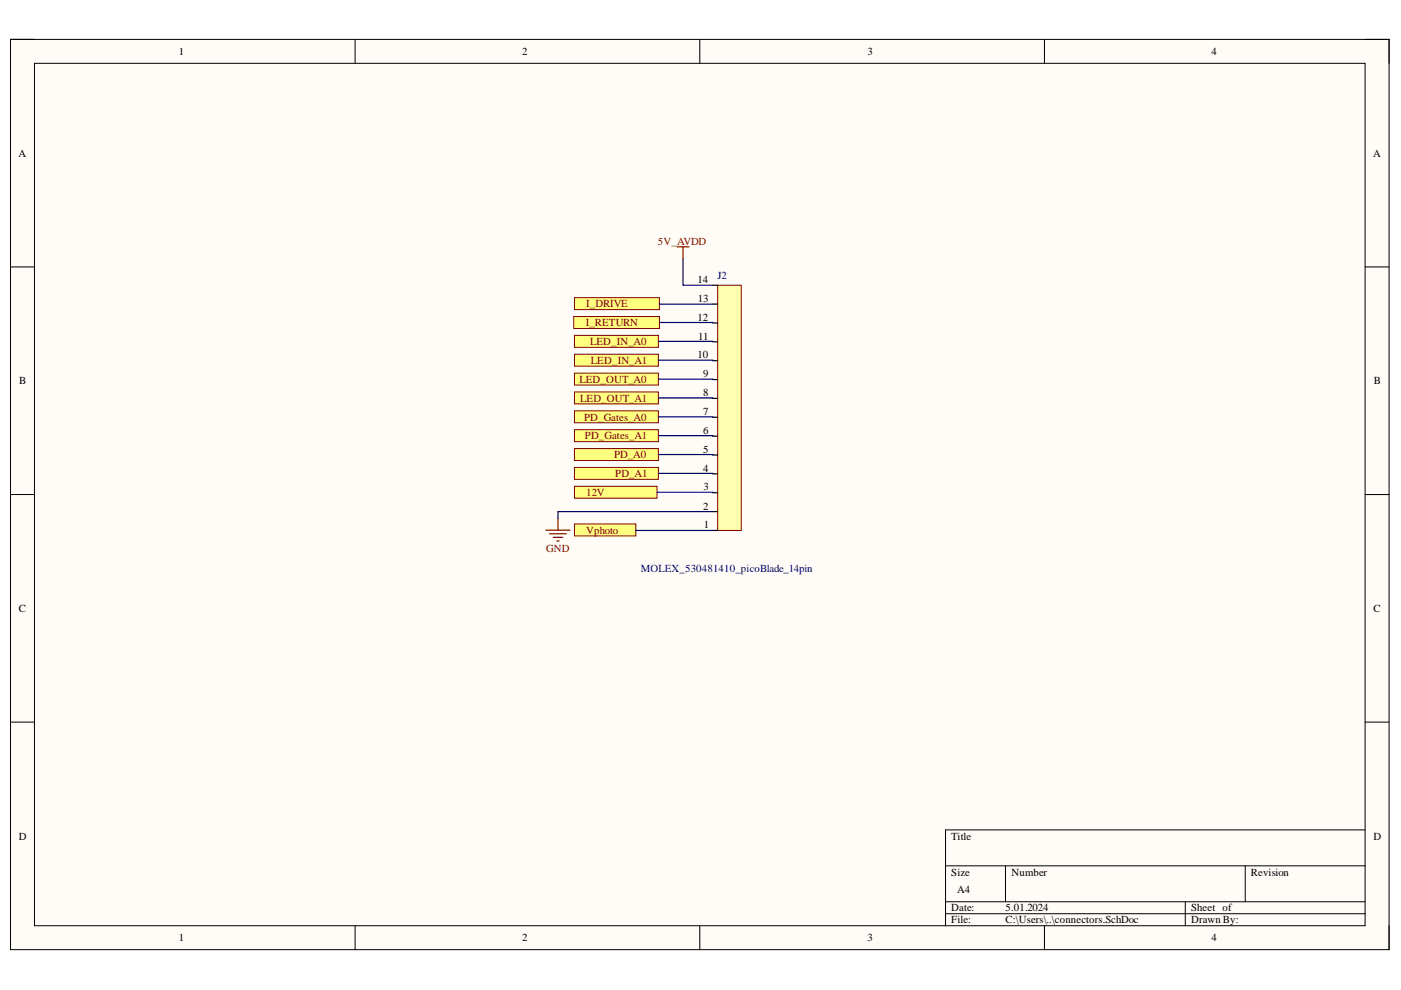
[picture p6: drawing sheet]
<svg xmlns="http://www.w3.org/2000/svg" width="297mm" height="210mm" viewBox="0 0 297 210" stroke-linecap="round" stroke-linejoin="round" font-family="sans-serif">
<defs><g id="words">
<g font-size="2.3">
<text x="37.9" y="11.7">1</text>
<text x="110.7" y="11.7">2</text>
<text x="183.9" y="11.7">3</text>
<text x="256.8" y="11.7">4</text>
<text x="3.9" y="33.3">A</text>
<text x="291.1" y="33.3">A</text>
<text x="147.9" y="60">14</text>
<text x="148" y="64">13</text>
<text x="147.9" y="68">12</text>
<text x="147.9" y="76">10</text>
<text x="148.1" y="72">11</text>
<text x="4.1" y="81.5">B</text>
<text x="149.1" y="80">9</text>
<text x="291.3" y="81.5">B</text>
<text x="149.1" y="88">7</text>
<text x="149.1" y="84">8</text>
<text x="149.1" y="92">6</text>
<text x="149.1" y="100">4</text>
<text x="149.1" y="96">5</text>
<text x="149.2" y="104">3</text>
<text x="149.1" y="108">2</text>
<text x="149.2" y="112">1</text>
<text x="4" y="129.8">C</text>
<text x="291.2" y="129.8">C</text>
<text x="4" y="178">D</text>
<text x="201.7" y="178">Title</text>
<text x="291.2" y="178">D</text>
<text x="201.7" y="185.6">Size</text>
<text x="214.5" y="185.6">Number</text>
<text x="265.2" y="185.6">Revision</text>
<text x="203" y="189.4">A4</text>
<text x="201.7" y="193.2">Date:</text>
<text x="201.7" y="195.8">File:</text>
<text x="213.2" y="193.2">5.01.2024</text>
<text x="213.2" y="195.8">C:\Users\..\connectors.SchDoc</text>
<text x="252.5" y="193.2">Sheet of</text>
<text x="252.5" y="195.8">Drawn By:</text>
<text x="37.9" y="199.6">1</text>
<text x="110.7" y="199.6">2</text>
<text x="183.9" y="199.6">3</text>
<text x="256.8" y="199.6">4</text>
</g>
<g font-size="2.3" fill="#800000">
<text x="139.5" y="51.9">5V_AVDD</text>
<text x="124.3" y="65.2">I_DRIVE</text>
<text x="124.2" y="69.1">I_RETURN</text>
<text x="125.1" y="73.2">LED_IN_A0</text>
<text x="125.3" y="77.2">LED_IN_A1</text>
<text x="122.8" y="81.1">LED_OUT_A0</text>
<text x="123" y="85.2">LED_OUT_A1</text>
<text x="123.9" y="89.2">PD_Gates_A0</text>
<text x="124" y="93.1">PD_Gates_A1</text>
<text x="130.2" y="97.1">PD_A0</text>
<text x="130.5" y="101.2">PD_A1</text>
<text x="124.3" y="105.2">12V</text>
<text x="124.3" y="113.2">Vphoto</text>
<text x="115.8" y="117">GND</text>
</g>
<g font-size="2.3" fill="#000080">
<text x="152.1" y="59.3">J2</text>
<text x="135.9" y="121.3">MOLEX_530481410_picoBlade_14pin</text>
</g>
</g></defs>
<path d="M2.2 8.4h292.3v192.9h-292.3z" fill-rule="evenodd" fill="#fffcf8"/>
<path d="M2.2 8.4h292.3v192.9h-292.3z" fill="none" stroke="#000" stroke-width=".21"/>
<path d="M7.3 13.4h282.1v182.9h-282.1z" fill-rule="evenodd" fill="#fffcf8"/>
<g fill="none" stroke="#000" stroke-width=".21">
<path d="M2.2 8.3h5.1M7.3 13.4h282.1v182.9h-282.1zM75.3 8.3v5.1M148.4 8.3v5.1M221.4 8.4v5M289.4 8.4h5.1v5M2.2 56.6h5.1M289.4 56.6h5.1M2.2 104.9h5.1M289.4 104.9h5.1M2.2 153.1h5.1M289.4 153.1h5.1"/>
<path d="M289.4 176h-88.9v20.3M75.3 196.3v5M148.4 196.3v5M200.5 183.6h88.9M200.5 191.2h88.9M200.5 193.7h88.9M213.2 183.6v7.6M221.4 196.3v5M251.3 191.2v5.1M264 183.6v7.6M294.5 196.3v5"/>
</g>
<path d="M152.2 60.5h5v52h-5z" fill-rule="evenodd" fill="#ffffb0"/>
<path d="M152.2 60.5h5v52h-5z" fill="none" stroke="#800000" stroke-width=".21"/>
<g fill="none" stroke="#000" stroke-width=".25">
<path d="M151.2 76.5h1M151.2 72.5h1M151.2 68.5h1M151.2 64.5h1M151.2 60.5h1M151.2 96.5h1M151.2 92.5h1M151.2 88.5h1M151.2 84.5h1M151.2 80.5h1M151.2 112.5h1M151.2 108.5h1"/>
<path d="M151.2 104.5h1M151.2 100.5h1"/>
</g>
<path d="M115.8 112.4h5M116.5 113.2h3.6M117.3 113.9h2M118 114.7h.6M118.3 109.9v2.5" fill="none" stroke="#800000" stroke-width=".25"/>
<path d="M121.8 63.1h18v2.6h-18z" fill-rule="evenodd" fill="#ffff80"/>
<path d="M121.8 63.1h18v2.6h-18z" fill="none" stroke="#800000" stroke-width=".21"/>
<path d="M121.8 111.1h13v2.5h-13z" fill-rule="evenodd" fill="#ffff80"/>
<path d="M121.8 111.1h13v2.5h-13z" fill="none" stroke="#800000" stroke-width=".21"/>
<path d="M121.6 67.1h18.2v2.5h-18.2z" fill-rule="evenodd" fill="#ffff80"/>
<path d="M121.6 67.1h18.2v2.5h-18.2z" fill="none" stroke="#800000" stroke-width=".21"/>
<path d="M121.8 71.1h17.8v2.5h-17.8z" fill-rule="evenodd" fill="#ffff80"/>
<path d="M121.8 71.1h17.8v2.5h-17.8z" fill="none" stroke="#800000" stroke-width=".21"/>
<path d="M121.8 75.1h17.8v2.5h-17.8z" fill-rule="evenodd" fill="#ffff80"/>
<path d="M121.8 75.1h17.8v2.5h-17.8z" fill="none" stroke="#800000" stroke-width=".21"/>
<path d="M121.8 79.1h17.8v2.5h-17.8z" fill-rule="evenodd" fill="#ffff80"/>
<path d="M121.8 79.1h17.8v2.5h-17.8z" fill="none" stroke="#800000" stroke-width=".21"/>
<path d="M121.8 83.1h17.8v2.5h-17.8z" fill-rule="evenodd" fill="#ffff80"/>
<path d="M121.8 83.1h17.8v2.5h-17.8z" fill="none" stroke="#800000" stroke-width=".21"/>
<path d="M121.8 87.1h17.8v2.5h-17.8z" fill-rule="evenodd" fill="#ffff80"/>
<path d="M121.8 87.1h17.8v2.5h-17.8z" fill="none" stroke="#800000" stroke-width=".21"/>
<path d="M121.8 91.1h17.8v2.5h-17.8z" fill-rule="evenodd" fill="#ffff80"/>
<path d="M121.8 91.1h17.8v2.5h-17.8z" fill="none" stroke="#800000" stroke-width=".21"/>
<path d="M121.8 95.1h17.8v2.5h-17.8z" fill-rule="evenodd" fill="#ffff80"/>
<path d="M121.8 95.1h17.8v2.5h-17.8z" fill="none" stroke="#800000" stroke-width=".21"/>
<path d="M121.8 99.1h17.8v2.5h-17.8z" fill-rule="evenodd" fill="#ffff80"/>
<path d="M121.8 99.1h17.8v2.5h-17.8z" fill="none" stroke="#800000" stroke-width=".21"/>
<path d="M121.8 103.1h17.5v2.5h-17.5z" fill-rule="evenodd" fill="#ffff80"/>
<path d="M121.8 103.1h17.5v2.5h-17.5z" fill="none" stroke="#800000" stroke-width=".21"/>
<g fill="none" stroke="#000080" stroke-width=".25">
<path d="M144.8 54.9v5.6h6.4M139.6 72.4l11.6 .1M139.6 76.4l11.6 .1M139.8 64.4l11.4 .1M139.8 68.4l11.4 .1M139.6 80.4l11.6 .1M139.6 84.4l11.6 .1M139.6 88.4l11.6 .1M139.6 92.4l11.6 .1M139.6 96.4l11.6 .1M134.8 112.4l16.4 .1M139.3 104.4l11.9 .1"/>
<path d="M139.6 100.4l11.6 .1M151.2 108.5h-32.9v1.4"/>
</g>
<path d="M143.5 52.3h2.6M144.8 52.3v2.6" fill="none" stroke="#800000" stroke-width=".25"/>
<use href="#words"/>
</svg>
